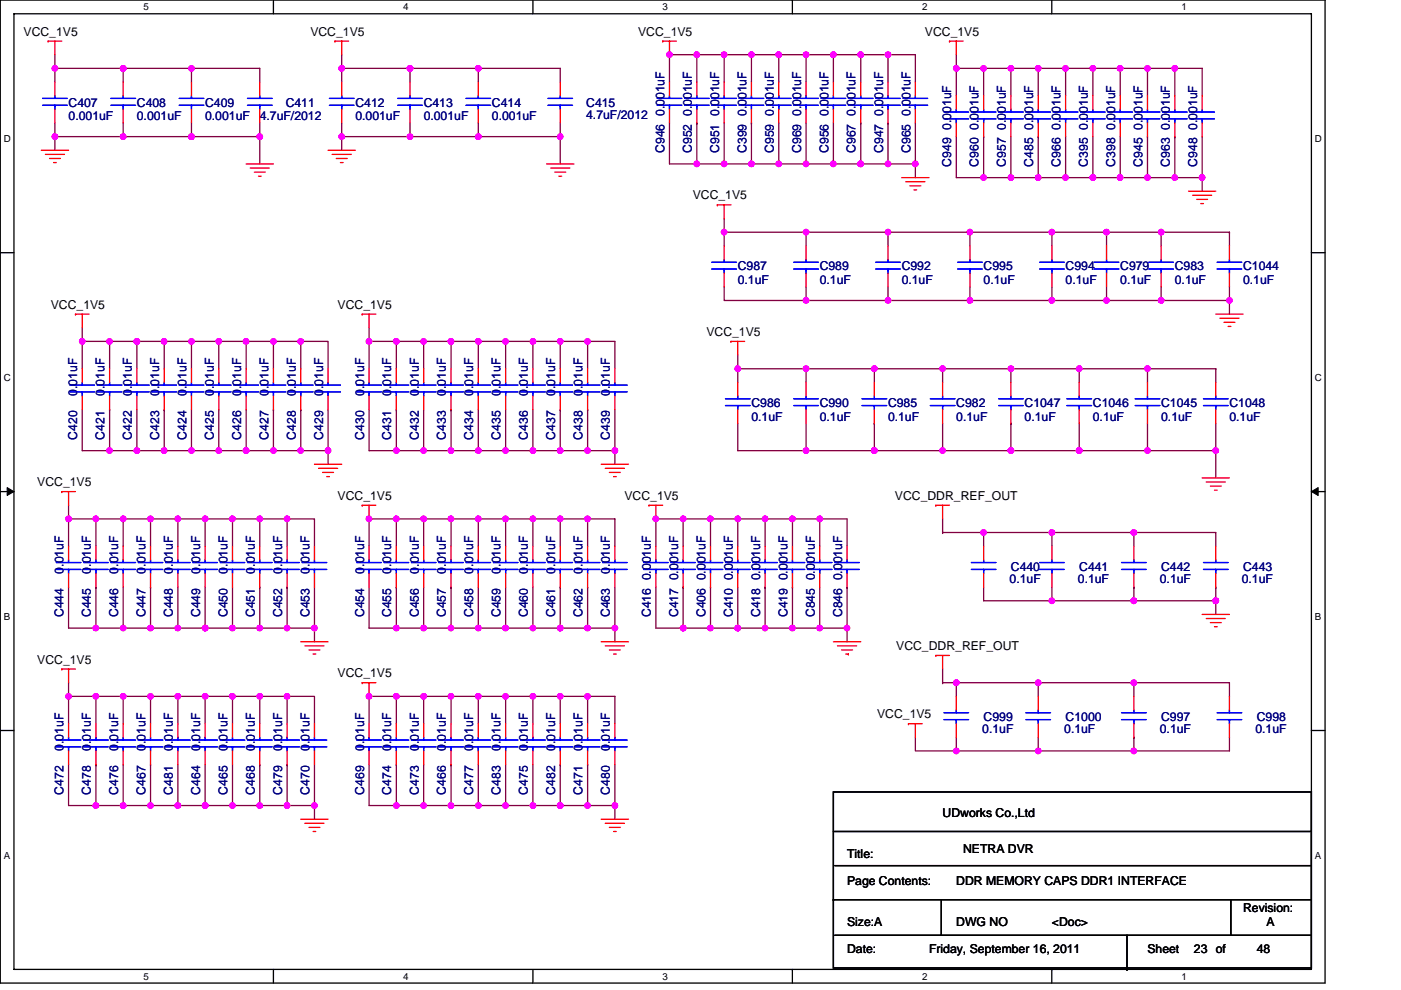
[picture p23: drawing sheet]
<svg xmlns="http://www.w3.org/2000/svg" width="297mm" height="210mm" viewBox="0 0 297 210" stroke-linecap="round" stroke-linejoin="round" font-family="sans-serif">
<defs><g id="words">
<g font-size="2.6">
<text x="5" y="7.6">VCC_1V5</text>
<text x="65.8" y="7.6">VCC_1V5</text>
<text x="135.3" y="7.6">VCC_1V5</text>
<text x="196.1" y="7.6">VCC_1V5</text>
<text x="146.9" y="42.3">VCC_1V5</text>
<text x="10.8" y="65.5">VCC_1V5</text>
<text x="71.6" y="65.5">VCC_1V5</text>
<text x="149.8" y="71.3">VCC_1V5</text>
<text x="7.9" y="103.1">VCC_1V5</text>
<text x="71.6" y="106">VCC_1V5</text>
<text x="132.4" y="106">VCC_1V5</text>
<text x="189.7" y="106">VCC_DDR_REF_OUT</text>
<text x="190" y="137.9">VCC_DDR_REF_OUT</text>
<text x="7.9" y="140.8">VCC_1V5</text>
<text x="71.6" y="143.7">VCC_1V5</text>
<text x="186" y="152.3">VCC_1V5</text>
<text x="199.9" y="173.2">UDworks Co.,Ltd</text>
<text x="179.6" y="181.9">Title:</text>
<text x="204.2" y="181">NETRA DVR</text>
<text x="179.6" y="187.7">Page Contents:</text>
<text x="202.8" y="187.7">DDR MEMORY CAPS DDR1 INTERFACE</text>
<text x="179.6" y="196.4">Size:A</text>
<text x="202.8" y="196.4">DWG NO</text>
<text x="223" y="196.4">&lt;Doc&gt;</text>
<text x="263.6" y="193.5">Revision:</text>
<text x="268.5" y="196.4">A</text>
<text x="179.6" y="202.1">Date:</text>
<text x="197" y="202.1">Friday, September 16, 2011</text>
<text x="243.3" y="202.1">Sheet</text>
<text x="253.1" y="202.1">23 of</text>
<text x="266.5" y="202.1">48</text>
</g>
<g font-size="2.6" fill="#000080">
<text x="14.5" y="22.6">C407</text>
<text x="29" y="22.6">C408</text>
<text x="43.5" y="22.6">C409</text>
<text x="60.6" y="22.6">C411</text>
<text x="75.3" y="22.6">C412</text>
<text x="89.8" y="22.6">C413</text>
<text x="104.3" y="22.6">C414</text>
<text x="124.3" y="22.6">C415</text>
<text x="14.5" y="25.5">0.001uF</text>
<text x="29" y="25.5">0.001uF</text>
<text x="43.5" y="25.5">0.001uF</text>
<text x="55.1" y="25.5">4.7uF/2012</text>
<text x="75.3" y="25.5">0.001uF</text>
<text x="89.8" y="25.5">0.001uF</text>
<text x="104.3" y="25.5">0.001uF</text>
<text x="124.3" y="25.2">4.7uF/2012</text>
<text x="140.9" y="32.4" transform="rotate(-90 140.9 32.4)">C946 0.001uF</text>
<text x="146.7" y="32.4" transform="rotate(-90 146.7 32.4)">C952 0.001uF</text>
<text x="152.5" y="32.4" transform="rotate(-90 152.5 32.4)">C951 0.001uF</text>
<text x="158.3" y="32.4" transform="rotate(-90 158.3 32.4)">C399 0.001uF</text>
<text x="164.1" y="32.4" transform="rotate(-90 164.1 32.4)">C959 0.001uF</text>
<text x="169.8" y="32.4" transform="rotate(-90 169.8 32.4)">C969 0.001uF</text>
<text x="175.6" y="32.4" transform="rotate(-90 175.6 32.4)">C956 0.001uF</text>
<text x="181.4" y="32.4" transform="rotate(-90 181.4 32.4)">C967 0.001uF</text>
<text x="187.2" y="32.4" transform="rotate(-90 187.2 32.4)">C947 0.001uF</text>
<text x="193" y="32.4" transform="rotate(-90 193 32.4)">C965 0.001uF</text>
<text x="201.7" y="35.3" transform="rotate(-90 201.7 35.3)">C949 0.001uF</text>
<text x="207.5" y="35.3" transform="rotate(-90 207.5 35.3)">C960 0.001uF</text>
<text x="213.3" y="35.3" transform="rotate(-90 213.3 35.3)">C957 0.001uF</text>
<text x="219.1" y="35.3" transform="rotate(-90 219.1 35.3)">C485 0.001uF</text>
<text x="224.9" y="35.3" transform="rotate(-90 224.9 35.3)">C966 0.001uF</text>
<text x="230.6" y="35.3" transform="rotate(-90 230.6 35.3)">C395 0.001uF</text>
<text x="236.4" y="35.3" transform="rotate(-90 236.4 35.3)">C398 0.001uF</text>
<text x="242.2" y="35.3" transform="rotate(-90 242.2 35.3)">C945 0.001uF</text>
<text x="248" y="35.3" transform="rotate(-90 248 35.3)">C963 0.001uF</text>
<text x="253.8" y="35.3" transform="rotate(-90 253.8 35.3)">C948 0.001uF</text>
<text x="156.4" y="57.4">C987</text>
<text x="173.8" y="57.4">C989</text>
<text x="191.2" y="57.4">C992</text>
<text x="208.6" y="57.4">C995</text>
<text x="225.9" y="57.4">C994</text>
<text x="237.5" y="57.4">C979</text>
<text x="249.1" y="57.4">C983</text>
<text x="263.6" y="57.4">C1044</text>
<text x="156.4" y="60.3">0.1uF</text>
<text x="173.8" y="60.3">0.1uF</text>
<text x="191.2" y="60.3">0.1uF</text>
<text x="208.6" y="60.3">0.1uF</text>
<text x="225.9" y="60.3">0.1uF</text>
<text x="237.5" y="60.3">0.1uF</text>
<text x="249.1" y="60.3">0.1uF</text>
<text x="263.6" y="60.3">0.1uF</text>
<text x="16.4" y="84" transform="rotate(-90 16.4 84)">0.01uF</text>
<text x="22.2" y="84" transform="rotate(-90 22.2 84)">0.01uF</text>
<text x="28" y="84" transform="rotate(-90 28 84)">0.01uF</text>
<text x="33.8" y="84" transform="rotate(-90 33.8 84)">0.01uF</text>
<text x="39.5" y="84" transform="rotate(-90 39.5 84)">0.01uF</text>
<text x="45.3" y="84" transform="rotate(-90 45.3 84)">0.01uF</text>
<text x="51.1" y="84" transform="rotate(-90 51.1 84)">0.01uF</text>
<text x="56.9" y="84" transform="rotate(-90 56.9 84)">0.01uF</text>
<text x="62.7" y="84" transform="rotate(-90 62.7 84)">0.01uF</text>
<text x="68.5" y="84" transform="rotate(-90 68.5 84)">0.01uF</text>
<text x="77.2" y="84" transform="rotate(-90 77.2 84)">0.01uF</text>
<text x="83" y="84" transform="rotate(-90 83 84)">0.01uF</text>
<text x="88.8" y="84" transform="rotate(-90 88.8 84)">0.01uF</text>
<text x="94.5" y="84" transform="rotate(-90 94.5 84)">0.01uF</text>
<text x="100.3" y="84" transform="rotate(-90 100.3 84)">0.01uF</text>
<text x="106.1" y="84" transform="rotate(-90 106.1 84)">0.01uF</text>
<text x="111.9" y="84" transform="rotate(-90 111.9 84)">0.01uF</text>
<text x="117.7" y="84" transform="rotate(-90 117.7 84)">0.01uF</text>
<text x="123.5" y="84" transform="rotate(-90 123.5 84)">0.01uF</text>
<text x="129.3" y="84" transform="rotate(-90 129.3 84)">0.01uF</text>
<text x="159.3" y="86.3">C986</text>
<text x="159.3" y="89.2">0.1uF</text>
<text x="173.8" y="86.3">C990</text>
<text x="173.8" y="89.2">0.1uF</text>
<text x="188.3" y="86.3">C985</text>
<text x="188.3" y="89.2">0.1uF</text>
<text x="202.8" y="86.3">C982</text>
<text x="202.8" y="89.2">0.1uF</text>
<text x="217.2" y="86.3">C1047</text>
<text x="217.2" y="89.2">0.1uF</text>
<text x="231.7" y="86.3">C1046</text>
<text x="231.7" y="89.2">0.1uF</text>
<text x="246.2" y="86.3">C1045</text>
<text x="246.2" y="89.2">0.1uF</text>
<text x="260.7" y="86.3">C1048</text>
<text x="260.7" y="89.2">0.1uF</text>
<text x="16.4" y="93.3" transform="rotate(-90 16.4 93.3)">C420</text>
<text x="22.2" y="93.3" transform="rotate(-90 22.2 93.3)">C421</text>
<text x="28" y="93.3" transform="rotate(-90 28 93.3)">C422</text>
<text x="33.8" y="93.3" transform="rotate(-90 33.8 93.3)">C423</text>
<text x="39.5" y="93.3" transform="rotate(-90 39.5 93.3)">C424</text>
<text x="45.3" y="93.3" transform="rotate(-90 45.3 93.3)">C425</text>
<text x="51.1" y="93.3" transform="rotate(-90 51.1 93.3)">C426</text>
<text x="56.9" y="93.3" transform="rotate(-90 56.9 93.3)">C427</text>
<text x="62.7" y="93.3" transform="rotate(-90 62.7 93.3)">C428</text>
<text x="68.5" y="93.3" transform="rotate(-90 68.5 93.3)">C429</text>
<text x="77.2" y="93.3" transform="rotate(-90 77.2 93.3)">C430</text>
<text x="83" y="93.3" transform="rotate(-90 83 93.3)">C431</text>
<text x="88.8" y="93.3" transform="rotate(-90 88.8 93.3)">C432</text>
<text x="94.5" y="93.3" transform="rotate(-90 94.5 93.3)">C433</text>
<text x="100.3" y="93.3" transform="rotate(-90 100.3 93.3)">C434</text>
<text x="106.1" y="93.3" transform="rotate(-90 106.1 93.3)">C435</text>
<text x="111.9" y="93.3" transform="rotate(-90 111.9 93.3)">C436</text>
<text x="117.7" y="93.3" transform="rotate(-90 117.7 93.3)">C437</text>
<text x="123.5" y="93.3" transform="rotate(-90 123.5 93.3)">C438</text>
<text x="129.3" y="93.3" transform="rotate(-90 129.3 93.3)">C439</text>
<text x="13.5" y="121.6" transform="rotate(-90 13.5 121.6)">0.01uF</text>
<text x="19.3" y="121.6" transform="rotate(-90 19.3 121.6)">0.01uF</text>
<text x="25.1" y="121.6" transform="rotate(-90 25.1 121.6)">0.01uF</text>
<text x="30.9" y="121.6" transform="rotate(-90 30.9 121.6)">0.01uF</text>
<text x="36.6" y="121.6" transform="rotate(-90 36.6 121.6)">0.01uF</text>
<text x="42.4" y="121.6" transform="rotate(-90 42.4 121.6)">0.01uF</text>
<text x="48.2" y="121.6" transform="rotate(-90 48.2 121.6)">0.01uF</text>
<text x="54" y="121.6" transform="rotate(-90 54 121.6)">0.01uF</text>
<text x="59.8" y="121.6" transform="rotate(-90 59.8 121.6)">0.01uF</text>
<text x="65.6" y="121.6" transform="rotate(-90 65.6 121.6)">0.01uF</text>
<text x="77.2" y="121.6" transform="rotate(-90 77.2 121.6)">0.01uF</text>
<text x="83" y="121.6" transform="rotate(-90 83 121.6)">0.01uF</text>
<text x="88.8" y="121.6" transform="rotate(-90 88.8 121.6)">0.01uF</text>
<text x="94.5" y="121.6" transform="rotate(-90 94.5 121.6)">0.01uF</text>
<text x="100.3" y="121.6" transform="rotate(-90 100.3 121.6)">0.01uF</text>
<text x="106.1" y="121.6" transform="rotate(-90 106.1 121.6)">0.01uF</text>
<text x="111.9" y="121.6" transform="rotate(-90 111.9 121.6)">0.01uF</text>
<text x="117.7" y="121.6" transform="rotate(-90 117.7 121.6)">0.01uF</text>
<text x="123.5" y="121.6" transform="rotate(-90 123.5 121.6)">0.01uF</text>
<text x="129.3" y="121.6" transform="rotate(-90 129.3 121.6)">0.01uF</text>
<text x="214.1" y="123.7">0.1uF</text>
<text x="214.3" y="121.1">C440</text>
<text x="228.5" y="123.7">0.1uF</text>
<text x="228.8" y="121.1">C441</text>
<text x="245.9" y="123.7">0.1uF</text>
<text x="246.2" y="121.1">C442</text>
<text x="263.3" y="123.7">0.1uF</text>
<text x="263.6" y="121.1">C443</text>
<text x="13.5" y="130.9" transform="rotate(-90 13.5 130.9)">C444</text>
<text x="19.3" y="130.9" transform="rotate(-90 19.3 130.9)">C445</text>
<text x="25.1" y="130.9" transform="rotate(-90 25.1 130.9)">C446</text>
<text x="30.9" y="130.9" transform="rotate(-90 30.9 130.9)">C447</text>
<text x="36.6" y="130.9" transform="rotate(-90 36.6 130.9)">C448</text>
<text x="42.4" y="130.9" transform="rotate(-90 42.4 130.9)">C449</text>
<text x="48.2" y="130.9" transform="rotate(-90 48.2 130.9)">C450</text>
<text x="54" y="130.9" transform="rotate(-90 54 130.9)">C451</text>
<text x="59.8" y="130.9" transform="rotate(-90 59.8 130.9)">C452</text>
<text x="65.6" y="130.9" transform="rotate(-90 65.6 130.9)">C453</text>
<text x="77.2" y="130.9" transform="rotate(-90 77.2 130.9)">C454</text>
<text x="83" y="130.9" transform="rotate(-90 83 130.9)">C455</text>
<text x="88.8" y="130.9" transform="rotate(-90 88.8 130.9)">C456</text>
<text x="94.5" y="130.9" transform="rotate(-90 94.5 130.9)">C457</text>
<text x="100.3" y="130.9" transform="rotate(-90 100.3 130.9)">C458</text>
<text x="106.1" y="130.9" transform="rotate(-90 106.1 130.9)">C459</text>
<text x="111.9" y="130.9" transform="rotate(-90 111.9 130.9)">C460</text>
<text x="117.7" y="130.9" transform="rotate(-90 117.7 130.9)">C461</text>
<text x="123.5" y="130.9" transform="rotate(-90 123.5 130.9)">C462</text>
<text x="129.3" y="130.9" transform="rotate(-90 129.3 130.9)">C463</text>
<text x="138" y="130.9" transform="rotate(-90 138 130.9)">C416 0.001uF</text>
<text x="143.8" y="130.9" transform="rotate(-90 143.8 130.9)">C417 0.001uF</text>
<text x="149.6" y="130.9" transform="rotate(-90 149.6 130.9)">C406 0.001uF</text>
<text x="155.4" y="130.9" transform="rotate(-90 155.4 130.9)">C410 0.001uF</text>
<text x="161.2" y="130.9" transform="rotate(-90 161.2 130.9)">C418 0.001uF</text>
<text x="166.9" y="130.9" transform="rotate(-90 166.9 130.9)">C419 0.001uF</text>
<text x="172.7" y="130.9" transform="rotate(-90 172.7 130.9)">C845 0.001uF</text>
<text x="178.5" y="130.9" transform="rotate(-90 178.5 130.9)">C846 0.001uF</text>
<text x="208.3" y="155.5">0.1uF</text>
<text x="208.6" y="152.9">C999</text>
<text x="225.6" y="155.5">0.1uF</text>
<text x="225.9" y="152.9">C1000</text>
<text x="245.9" y="155.5">0.1uF</text>
<text x="246.2" y="152.9">C997</text>
<text x="266.2" y="155.5">0.1uF</text>
<text x="266.5" y="152.9">C998</text>
<text x="13.5" y="159.3" transform="rotate(-90 13.5 159.3)">0.01uF</text>
<text x="19.3" y="159.3" transform="rotate(-90 19.3 159.3)">0.01uF</text>
<text x="25.1" y="159.3" transform="rotate(-90 25.1 159.3)">0.01uF</text>
<text x="30.9" y="159.3" transform="rotate(-90 30.9 159.3)">0.01uF</text>
<text x="36.6" y="159.3" transform="rotate(-90 36.6 159.3)">0.01uF</text>
<text x="42.4" y="159.3" transform="rotate(-90 42.4 159.3)">0.01uF</text>
<text x="48.2" y="159.3" transform="rotate(-90 48.2 159.3)">0.01uF</text>
<text x="54" y="159.3" transform="rotate(-90 54 159.3)">0.01uF</text>
<text x="59.8" y="159.3" transform="rotate(-90 59.8 159.3)">0.01uF</text>
<text x="65.6" y="159.3" transform="rotate(-90 65.6 159.3)">0.01uF</text>
<text x="77.2" y="159.3" transform="rotate(-90 77.2 159.3)">0.01uF</text>
<text x="83" y="159.3" transform="rotate(-90 83 159.3)">0.01uF</text>
<text x="88.8" y="159.3" transform="rotate(-90 88.8 159.3)">0.01uF</text>
<text x="94.5" y="159.3" transform="rotate(-90 94.5 159.3)">0.01uF</text>
<text x="100.3" y="159.3" transform="rotate(-90 100.3 159.3)">0.01uF</text>
<text x="106.1" y="159.3" transform="rotate(-90 106.1 159.3)">0.01uF</text>
<text x="111.9" y="159.3" transform="rotate(-90 111.9 159.3)">0.01uF</text>
<text x="117.7" y="159.3" transform="rotate(-90 117.7 159.3)">0.01uF</text>
<text x="123.5" y="159.3" transform="rotate(-90 123.5 159.3)">0.01uF</text>
<text x="129.3" y="159.3" transform="rotate(-90 129.3 159.3)">0.01uF</text>
<text x="13.5" y="168.6" transform="rotate(-90 13.5 168.6)">C472</text>
<text x="19.3" y="168.6" transform="rotate(-90 19.3 168.6)">C478</text>
<text x="25.1" y="168.6" transform="rotate(-90 25.1 168.6)">C476</text>
<text x="30.9" y="168.6" transform="rotate(-90 30.9 168.6)">C467</text>
<text x="36.6" y="168.6" transform="rotate(-90 36.6 168.6)">C481</text>
<text x="42.4" y="168.6" transform="rotate(-90 42.4 168.6)">C464</text>
<text x="48.2" y="168.6" transform="rotate(-90 48.2 168.6)">C465</text>
<text x="54" y="168.6" transform="rotate(-90 54 168.6)">C468</text>
<text x="59.8" y="168.6" transform="rotate(-90 59.8 168.6)">C479</text>
<text x="65.6" y="168.6" transform="rotate(-90 65.6 168.6)">C470</text>
<text x="77.2" y="168.6" transform="rotate(-90 77.2 168.6)">C469</text>
<text x="83" y="168.6" transform="rotate(-90 83 168.6)">C474</text>
<text x="88.8" y="168.6" transform="rotate(-90 88.8 168.6)">C473</text>
<text x="94.5" y="168.6" transform="rotate(-90 94.5 168.6)">C466</text>
<text x="100.3" y="168.6" transform="rotate(-90 100.3 168.6)">C477</text>
<text x="106.1" y="168.6" transform="rotate(-90 106.1 168.6)">C483</text>
<text x="111.9" y="168.6" transform="rotate(-90 111.9 168.6)">C475</text>
<text x="117.7" y="168.6" transform="rotate(-90 117.7 168.6)">C482</text>
<text x="123.5" y="168.6" transform="rotate(-90 123.5 168.6)">C471</text>
<text x="129.3" y="168.6" transform="rotate(-90 129.3 168.6)">C480</text>
</g>
<g font-size="2.1">
<text x="30.5" y="2.2">5</text>
<text x="85.5" y="2.2">4</text>
<text x="140.5" y="2.2">3</text>
<text x="195.5" y="2.2">2</text>
<text x="250.5" y="2.2">1</text>
<text x=".8" y="30.1">D</text>
<text x="278.8" y="30.1">D</text>
<text x=".8" y="80.8">C</text>
<text x="278.8" y="80.8">C</text>
<text x=".8" y="131.4">B</text>
<text x="278.8" y="131.4">B</text>
<text x=".8" y="182.1">A</text>
<text x="278.8" y="182.1">A</text>
<text x="30.5" y="207.8">5</text>
<text x="85.5" y="207.8">4</text>
<text x="140.5" y="207.8">3</text>
<text x="195.5" y="207.8">2</text>
<text x="250.5" y="207.8">1</text>
</g>
</g></defs>
<path d="M.1 0h280.8v208.5h-280.8zM3 2.9h275v202.7h-275z" fill="none" stroke="#000" stroke-width=".28"/>
<g fill="#fff">
<path d="M30.5 .3h1.1v2.3h-1.1z"/>
<path d="M30.5 205.9h1.1v2.3h-1.1z"/>
</g>
<path d="M58 0v2.9M58 205.6v2.9" fill="none" stroke="#000" stroke-width=".28"/>
<g fill="#fff">
<path d="M85.5 .3h1.1v2.3h-1.1z"/>
<path d="M85.5 205.9h1.1v2.3h-1.1z"/>
</g>
<path d="M113 0v2.9M113 205.6v2.9" fill="none" stroke="#000" stroke-width=".28"/>
<g fill="#fff">
<path d="M140.5 .3h1.1v2.3h-1.1z"/>
<path d="M140.5 205.9h1.1v2.3h-1.1z"/>
</g>
<path d="M168 0v2.9M168 205.6v2.9" fill="none" stroke="#000" stroke-width=".28"/>
<g fill="#fff">
<path d="M195.5 .3h1.2v2.3h-1.2z"/>
<path d="M195.5 205.9h1.2v2.3h-1.2z"/>
</g>
<path d="M223 0v2.9M223 205.6v2.9" fill="none" stroke="#000" stroke-width=".28"/>
<g fill="#fff">
<path d="M250.5 .3h1.2v2.3h-1.2z"/>
<path d="M250.5 205.9h1.2v2.3h-1.2z"/>
<path d="M.8 28.3h1.5v2.3h-1.5z"/>
<path d="M278.8 28.3h1.5v2.3h-1.5z"/>
<path d="M.8 78.9h1.5v2.3h-1.5z"/>
<path d="M278.8 78.9h1.5v2.3h-1.5z"/>
</g>
<path d="M.1 53.6h2.9M278 53.6h2.9" fill="none" stroke="#000" stroke-width=".28"/>
<g fill="#fff">
<path d="M.8 129.6h1.4v2.3h-1.4z"/>
<path d="M278.8 129.6h1.4v2.3h-1.4z"/>
</g>
<path d="M.1 104.3h2.9M278 104.3h2.9" fill="none" stroke="#000" stroke-width=".28"/>
<path d="M1.5 103.4l1.5 .9-1.5 .8zM278 104.3l1.5-.9v1.7z" fill="#000" stroke="#000" stroke-width=".21"/>
<g fill="#fff">
<path d="M.8 180.3h1.4v2.3h-1.4z"/>
<path d="M278.8 180.3h1.4v2.3h-1.4z"/>
</g>
<path d="M.1 154.9h2.9M278 154.9h2.9M176.7 176.4h101.3M176.7 168h101.3v37.3h-101.3zM176.7 190.8h.1M176.7 190.8h101.3M177 198.4h101M177 183.6h101M199.6 190.8v7.6M238.9 198.4v7.2M261 190.8v7.6M238.9 205.6h.1" fill="none" stroke="#000" stroke-width=".28"/>
<g fill="none" stroke="#800040" stroke-width=".28">
<path d="M11.6 14.5v2.9M11.6 14.5h.1M11.6 11.6v2.9M11.6 14.5h29M26.1 14.5v2.9M26.1 14.5h.1M40.6 14.5v2.9M40.6 14.5h14.5v2.9M72.5 14.5v2.9M72.5 14.5h.1M72.5 11.6v2.9M72.5 14.5h46.3v2.9"/>
<path d="M86.9 14.5v2.9M86.9 14.5h.1M101.4 14.5v2.9M101.4 14.5h.1M141.9 11.6h.1M141.9 11.6v5.8M141.9 11.6h17.4M147.7 11.6v5.8M147.7 11.6h.1M153.5 11.6v5.8M153.5 11.6h.1M159.3 11.6h5.8"/>
<path d="M159.3 11.6h.1M159.3 11.6v5.8M165.1 11.6v5.8M165.1 11.6h.1M165.1 11.6h11.6M170.9 11.6v5.8M170.9 11.6h.1M176.7 11.6h.1M176.7 11.6h5.8M176.7 11.6v5.8M182.5 11.6v5.8M182.5 11.6h.1"/>
<path d="M182.5 11.6h5.8M188.3 11.6h5.8v5.8M188.3 11.6h.1M188.3 11.6v5.8M202.8 14.5h.1M202.8 11.6v2.9M202.8 14.5v5.8M202.8 14.5h17.3M208.6 14.5v5.8M208.6 14.5h.1M214.3 14.5v5.8M214.3 14.5h.1"/>
<path d="M220.1 14.5h.1M220.1 14.5h5.8M220.1 14.5v5.8M225.9 14.5v5.8M225.9 14.5h.1M225.9 14.5h11.6M231.7 14.5v5.8M231.7 14.5h.1M237.5 14.5h5.8M237.5 14.5h.1M237.5 14.5v5.8M243.3 14.5v5.8"/>
<path d="M243.3 14.5h.1M243.3 14.5h5.8M249.1 14.5h.1M249.1 14.5h5.8v5.8M249.1 14.5v5.8M11.6 29v2.9M11.6 29h.1M11.6 26.1v2.9M11.6 29h43.5M26.1 26.1v2.9M26.1 29h.1M40.6 26.1v2.9"/>
<path d="M40.6 29h.1M55.1 29h.1M55.1 26.1v2.9M55.1 29v5.8M72.5 29v2.9M72.5 29h.1M72.5 26.1v2.9M72.5 29h14.4M86.9 26.1v2.9M86.9 29h14.5M101.4 26.1v2.9M101.4 29h.1"/>
<path d="M101.4 29h17.4M118.8 29v5.8M118.8 26.1v2.9M141.9 26.1v8.7h5.8M147.7 34.8h5.8M147.7 26.1h.1M147.7 26.1v8.7M153.5 34.8h.1M153.5 26.1v8.7M153.5 34.8h5.8M159.3 34.8h5.8M159.3 26.1h.1"/>
<path d="M159.3 26.1v8.7M165.1 34.8h.1M165.1 26.1v8.7M165.1 34.8h17.4M170.9 34.8h.1M170.9 26.1v8.7M176.7 34.8h.1M176.7 26.1v8.7M182.5 26.1h.1M182.5 34.8h5.8M182.5 26.1v8.7M188.3 34.8h5.8"/>
<path d="M188.3 26.1h.1M188.3 26.1v8.7M194.1 34.8h.1M194.1 26.1v8.7M194.1 34.8v2.9M202.8 29v8.7h5.8M208.6 37.7h5.7M208.6 29h.1M208.6 29v8.7M214.3 37.7h.1M214.3 29v8.7M214.3 37.7h5.8"/>
<path d="M220.1 29h.1M220.1 37.7h5.8M220.1 29v8.7M225.9 37.7h.1M225.9 29v8.7M225.9 37.7h17.4M231.7 37.7h.1M231.7 29v8.7M237.5 29v8.7M237.5 37.7h.1M243.3 29h.1M243.3 37.7h5.8"/>
<path d="M243.3 29v8.7M249.1 37.7h5.8M249.1 29h.1M249.1 29v8.7M254.9 37.7h.1M254.9 29v8.7M254.9 37.7v2.9M153.5 46.4v2.9M153.5 49.3v2.9M153.5 49.3h17.4v2.9M153.5 49.3h.1M170.9 49.3h.1"/>
<path d="M170.9 49.3h17.4M188.3 49.3h.1M188.3 49.3h17.4v2.9M188.3 49.3v2.9M205.7 49.3h28.9M205.7 49.3h.1M223 49.3v2.9M234.6 49.3h11.6M234.6 49.3h.1M234.6 49.3v2.9M246.2 49.3v2.9M246.2 49.3h14.5"/>
<path d="M260.7 49.3h.1M260.7 49.3v2.9M17.4 69.5v2.9M17.4 72.4v5.8M17.4 72.4h.1M17.4 72.4h17.4M23.2 72.4h.1M23.2 72.4v5.8M29 72.4v5.8M29 72.4h.1M34.8 72.4h.1M34.8 72.4h5.8"/>
<path d="M34.8 72.4v5.8M40.6 72.4v5.8M40.6 72.4h.1M40.6 72.4h11.6M46.4 72.4v5.8M46.4 72.4h.1M52.2 72.4h.1M52.2 72.4h5.8M52.2 72.4v5.8M58 72.4v5.8M58 72.4h.1M58 72.4h5.8"/>
<path d="M63.8 72.4h5.8v5.8M63.8 72.4h.1M63.8 72.4v5.8M78.2 72.4h.1M78.2 69.5v2.9M78.2 72.4v5.8M78.2 72.4h17.4M84 72.4v5.8M84 72.4h.1M89.8 72.4v5.8M89.8 72.4h.1M95.6 72.4h.1"/>
<path d="M95.6 72.4h5.8M95.6 72.4v5.8M101.4 72.4v5.8M101.4 72.4h.1M101.4 72.4h11.6M107.2 72.4v5.8M107.2 72.4h.1M113 72.4h.1M113 72.4h5.8M113 72.4v5.8M118.8 72.4v5.8M118.8 72.4h.1"/>
<path d="M118.8 72.4h5.8M124.6 72.4h5.8v5.8M124.6 72.4h.1M124.6 72.4v5.8M153.5 60.8v2.9h17.4M156.4 75.3v2.9M156.4 78.2v2.9M156.4 78.2h14.5v2.9M156.4 78.2h.1M170.9 63.7h.1M170.9 60.8v2.9M170.9 78.2h.1"/>
<path d="M170.9 63.7h89.8M170.9 78.2h14.5M185.4 78.2v2.9M185.4 78.2h14.5v2.9M185.4 78.2h.1M188.3 63.7h.1M188.3 60.8v2.9M199.9 78.2h.1M199.9 78.2h57.9M205.7 63.7h.1M205.7 60.8v2.9M214.3 78.2h.1"/>
<path d="M214.3 78.2v2.9M223 63.7h.1M223 60.8v2.9M228.8 78.2h.1M228.8 78.2v2.9M234.6 63.7h.1M234.6 60.8v2.9M243.3 78.2v2.9M246.2 60.8v2.9M257.8 78.2h.1M257.8 78.2v2.9M260.7 63.7v2.9"/>
<path d="M260.7 63.7h.1M260.7 60.8v2.9M17.4 86.9v8.7h5.8M23.2 95.6h5.8M23.2 86.9h.1M23.2 86.9v8.7M29 95.6h.1M29 86.9v8.7M29 95.6h5.8M34.8 86.9h.1M34.8 95.6h5.8M34.8 86.9v8.7"/>
<path d="M40.6 86.9v8.7M40.6 95.6h.1M40.6 95.6h17.4M46.4 95.6h.1M46.4 86.9v8.7M52.2 86.9v8.7M52.2 95.6h.1M58 86.9h.1M58 95.6h5.8M58 86.9v8.7M63.8 95.6h5.8M63.8 86.9h.1"/>
<path d="M63.8 86.9v8.7M69.6 95.6h.1M69.6 86.9v8.7M69.6 95.6v2.9M78.2 86.9v8.7h5.8M84 95.6h5.8M84 86.9h.1M84 86.9v8.7M89.8 95.6h.1M89.8 86.9v8.7M89.8 95.6h5.8M95.6 95.6h5.8"/>
<path d="M95.6 86.9h.1M95.6 86.9v8.7M101.4 95.6h.1M101.4 86.9v8.7M101.4 95.6h17.4M107.2 95.6h.1M107.2 86.9v8.7M113 86.9v8.7M113 95.6h.1M118.8 95.6h5.8M118.8 86.9h.1M118.8 86.9v8.7"/>
<path d="M124.6 95.6h5.8M124.6 86.9h.1M124.6 86.9v8.7M130.4 95.6h.1M130.4 86.9v8.7M130.4 95.6v2.9M156.4 89.8v5.8h14.5M170.9 89.8v5.8M170.9 95.6h.1M170.9 95.6h86.9M185.4 89.8h.1M185.4 95.6h.1"/>
<path d="M185.4 89.8v5.8M199.9 89.8v5.8M199.9 95.6h.1M214.3 89.8h.1M214.3 89.8v5.8M228.8 95.6h.1M228.8 89.8v5.8M243.3 89.8v5.8M243.3 95.6h.1M257.8 95.6v5.8M257.8 89.8v5.8M257.8 95.6h.1"/>
<path d="M14.5 110.1h.1M14.5 107.2v2.9M14.5 110.1v5.7M14.5 110.1h17.4M20.3 110.1v5.7M20.3 110.1h.1M26.1 110.1v5.7M26.1 110.1h.1M31.9 110.1h.1M31.9 110.1h5.8M31.9 110.1v5.7M37.7 110.1v5.7"/>
<path d="M37.7 110.1h.1M37.7 110.1h11.6M43.5 110.1v5.7M43.5 110.1h.1M49.3 110.1h.1M49.3 110.1h5.8M49.3 110.1v5.7M55.1 110.1v5.7M55.1 110.1h.1M55.1 110.1h5.8M60.9 110.1h.1M60.9 110.1h5.8v5.7"/>
<path d="M60.9 110.1v5.7M78.2 110.1h.1M78.2 110.1v5.7M78.2 110.1h17.4M84 110.1v5.7M84 110.1h.1M89.8 110.1v5.7M89.8 110.1h.1M95.6 110.1h5.8M95.6 110.1h.1M95.6 110.1v5.7M101.4 110.1v5.7"/>
<path d="M101.4 110.1h.1M101.4 110.1h11.6M107.2 110.1v5.7M107.2 110.1h.1M113 110.1h.1M113 110.1h5.8M113 110.1v5.7M118.8 110.1v5.7M118.8 110.1h.1M118.8 110.1h5.8M124.6 110.1h.1M124.6 110.1h5.8v5.7"/>
<path d="M124.6 110.1v5.7M139.1 110.1h.1M139.1 110.1v5.7M139.1 110.1h23.1M144.8 110.1v5.7M144.8 110.1h.1M150.6 110.1h.1M150.6 110.1v5.7M156.4 110.1v5.7M156.4 110.1h.1M162.2 110.1h5.8M162.2 110.1h.1"/>
<path d="M162.2 110.1v5.7M168 110.1h.1M168 110.1h5.8M168 110.1v5.7M173.8 110.1h5.8v5.7M173.8 110.1h.1M173.8 110.1v5.7M199.9 110.1v2.8M199.9 112.9h.1M199.9 112.9h8.7M208.6 112.9h14.4M208.6 112.9v2.9"/>
<path d="M223 112.9h.1M223 112.9v2.9M223 112.9h17.4M240.4 112.9v2.9M240.4 112.9h17.4v2.9M14.5 124.5v8.7h5.8M20.3 133.2h5.8M20.3 124.5h.1M20.3 124.5v8.7M26.1 133.2h.1M26.1 124.5v8.7M26.1 133.2h5.8"/>
<path d="M31.9 124.5h.1M31.9 133.2h5.8M31.9 124.5v8.7M37.7 133.2h.1M37.7 124.5v8.7M37.7 133.2h17.4M43.5 133.2h.1M43.5 124.5v8.7M49.3 124.5v8.7M49.3 133.2h.1M55.1 124.5h.1M55.1 133.2h5.8"/>
<path d="M55.1 124.5v8.7M60.9 133.2h5.8M60.9 124.5h.1M60.9 124.5v8.7M66.7 133.2h.1M66.7 124.5v8.7M66.7 133.2v2.9M78.2 124.5v8.7h5.8M84 133.2h5.8M84 124.5h.1M84 124.5v8.7M89.8 133.2h.1"/>
<path d="M89.8 124.5v8.7M89.8 133.2h5.8M95.6 133.2h5.8M95.6 124.5h.1M95.6 124.5v8.7M101.4 133.2h.1M101.4 124.5v8.7M101.4 133.2h17.4M107.2 133.2h.1M107.2 124.5v8.7M113 124.5v8.7M113 133.2h.1"/>
<path d="M118.8 124.5h.1M118.8 133.2h5.8M118.8 124.5v8.7M124.6 124.5h.1M124.6 133.2h5.8M124.6 124.5v8.7M130.4 133.2h.1M130.4 124.5v8.7M130.4 133.2v2.9M139.1 124.5v8.7h5.7M144.8 124.5h.1M144.8 133.2h.1"/>
<path d="M144.8 133.2h17.4M144.8 124.5v8.7M150.6 133.2h.1M150.6 124.5h.1M150.6 124.5v8.7M156.4 124.5v8.7M156.4 133.2h.1M162.2 133.2h5.8M162.2 124.5h.1M162.2 124.5v8.7M168 124.5h.1M168 133.2h.1"/>
<path d="M168 133.2h11.6M168 124.5v8.7M173.8 133.2h.1M173.8 124.5v8.7M179.6 124.5h.1M179.6 133.2v2.9M179.6 124.5v8.7M208.6 124.5v2.9h14.4M223 127.4h.1M223 124.5v2.9M223 127.4h34.8M240.4 124.5h.1"/>
<path d="M240.4 127.4h.1M240.4 124.5v2.9M257.8 124.5h.1M257.8 127.4v2.9M257.8 124.5v2.9M14.5 147.7h.1M14.5 144.8v2.9M14.5 147.7v5.8M14.5 147.7h17.4M20.3 147.7v5.8M20.3 147.7h.1M26.1 147.7v5.8"/>
<path d="M26.1 147.7h.1M31.9 147.7h.1M31.9 147.7h5.8M31.9 147.7v5.8M37.7 147.7v5.8M37.7 147.7h.1M37.7 147.7h11.6M43.5 147.7v5.8M43.5 147.7h.1M49.3 147.7h.1M49.3 147.7h5.8M49.3 147.7v5.8"/>
<path d="M55.1 147.7v5.8M55.1 147.7h.1M55.1 147.7h5.8M60.9 147.7h.1M60.9 147.7h5.8v5.8M60.9 147.7v5.8M78.2 147.7h.1M78.2 147.7v5.8M78.2 147.7h17.4M84 147.7v5.8M84 147.7h.1M89.8 147.7v5.8"/>
<path d="M89.8 147.7h.1M95.6 147.7h5.8M95.6 147.7h.1M95.6 147.7v5.8M101.4 147.7v5.8M101.4 147.7h.1M101.4 147.7h11.6M107.2 147.7v5.8M107.2 147.7h.1M113 147.7h.1M113 147.7h5.8M113 147.7v5.8"/>
<path d="M118.8 147.7v5.8M118.8 147.7h.1M118.8 147.7h5.8M124.6 147.7h.1M124.6 147.7h5.8v5.8M124.6 147.7v5.8M194.1 156.4v2.9h8.7M199.9 141.9v2.9M199.9 144.8h.1M199.9 144.8h2.9M202.8 144.8v2.9M202.8 144.8h17.3"/>
<path d="M202.8 159.3h.1M202.8 156.4v2.9M202.8 159.3h37.6M220.1 159.3h.1M220.1 144.8v2.9M220.1 144.8h20.3v2.9M220.1 144.8h.1M220.1 156.4v2.9M240.4 144.8h20.3v2.9M240.4 156.4h.1M240.4 144.8h.1M240.4 156.4v2.9"/>
<path d="M260.7 156.4v2.9h-20.3M14.5 162.2v8.7h5.8M20.3 170.9h5.8M20.3 162.2h.1M20.3 162.2v8.7M26.1 170.9h.1M26.1 162.2v8.7M26.1 170.9h5.8M31.9 162.2h.1M31.9 170.9h5.8M31.9 162.2v8.7M37.7 170.9h.1"/>
<path d="M37.7 162.2v8.7M37.7 170.9h17.4M43.5 170.9h.1M43.5 162.2v8.7M49.3 162.2v8.7M49.3 170.9h.1M55.1 162.2h.1M55.1 170.9h5.8M55.1 162.2v8.7M60.9 170.9h5.8M60.9 162.2h.1M60.9 162.2v8.7"/>
<path d="M66.7 170.9h.1M66.7 162.2v8.7M66.7 170.9v2.9M78.2 162.2v8.7h5.8M84 170.9h5.8M84 162.2h.1M84 162.2v8.7M89.8 170.9h.1M89.8 162.2v8.7M89.8 170.9h5.8M95.6 170.9h5.8M95.6 162.2h.1"/>
<path d="M95.6 162.2v8.7M101.4 170.9h.1M101.4 162.2v8.7M101.4 170.9h17.4M107.2 170.9h.1M107.2 162.2v8.7M113 162.2v8.7M113 170.9h.1M118.8 162.2h.1M118.8 170.9h5.8M118.8 162.2v8.7M124.6 162.2h.1"/>
<path d="M124.6 170.9h5.8M124.6 162.2v8.7M130.4 170.9h.1M130.4 162.2v8.7M130.4 170.9v2.9"/>
</g>
<g fill="#f0f" stroke="#f0f" stroke-width=".28">
<circle cx="26.1" cy="14.5" r=".57"/>
<circle cx="11.6" cy="14.5" r=".57"/>
<circle cx="40.6" cy="14.5" r=".57"/>
<circle cx="223" cy="127.4" r=".57"/>
<circle cx="240.4" cy="127.4" r=".57"/>
<circle cx="257.8" cy="127.4" r=".57"/>
<circle cx="240.4" cy="112.9" r=".57"/>
<circle cx="223" cy="112.9" r=".57"/>
<circle cx="208.5" cy="112.9" r=".57"/>
<circle cx="86.9" cy="14.5" r=".57"/>
<circle cx="72.5" cy="14.5" r=".57"/>
<circle cx="101.4" cy="14.5" r=".57"/>
<circle cx="101.4" cy="133.2" r=".57"/>
<circle cx="58" cy="95.6" r=".57"/>
<circle cx="23.2" cy="72.4" r=".57"/>
<circle cx="52.2" cy="95.6" r=".57"/>
<circle cx="46.4" cy="95.6" r=".57"/>
<circle cx="29" cy="95.6" r=".57"/>
<circle cx="69.6" cy="95.6" r=".57"/>
<circle cx="34.8" cy="72.4" r=".57"/>
<circle cx="52.2" cy="72.4" r=".57"/>
<circle cx="29" cy="72.4" r=".57"/>
<circle cx="40.6" cy="72.4" r=".57"/>
<circle cx="58" cy="72.4" r=".57"/>
<circle cx="46.4" cy="72.4" r=".57"/>
<circle cx="63.8" cy="95.6" r=".57"/>
<circle cx="63.8" cy="72.4" r=".57"/>
<circle cx="23.2" cy="95.6" r=".57"/>
<circle cx="34.8" cy="95.6" r=".57"/>
<circle cx="55.1" cy="133.2" r=".57"/>
<circle cx="49.3" cy="133.2" r=".57"/>
<circle cx="43.5" cy="133.2" r=".57"/>
<circle cx="37.7" cy="133.2" r=".57"/>
<circle cx="26.1" cy="133.2" r=".57"/>
<circle cx="66.7" cy="133.2" r=".57"/>
<circle cx="31.9" cy="110" r=".57"/>
<circle cx="49.3" cy="110" r=".57"/>
<circle cx="14.5" cy="110" r=".57"/>
<circle cx="20.3" cy="110" r=".57"/>
<circle cx="37.7" cy="110" r=".57"/>
<circle cx="43.5" cy="110" r=".57"/>
<circle cx="55.1" cy="110" r=".57"/>
<circle cx="26.1" cy="110" r=".57"/>
<circle cx="60.9" cy="133.2" r=".57"/>
<circle cx="40.6" cy="95.6" r=".57"/>
<circle cx="17.4" cy="72.4" r=".57"/>
<circle cx="60.9" cy="110" r=".57"/>
<circle cx="20.3" cy="133.2" r=".57"/>
<circle cx="31.9" cy="133.2" r=".57"/>
<circle cx="118.8" cy="95.6" r=".57"/>
<circle cx="113" cy="95.6" r=".57"/>
<circle cx="107.2" cy="95.6" r=".57"/>
<circle cx="101.4" cy="95.6" r=".57"/>
<circle cx="89.8" cy="95.6" r=".57"/>
<circle cx="130.4" cy="95.6" r=".57"/>
<circle cx="95.6" cy="72.4" r=".57"/>
<circle cx="113" cy="72.4" r=".57"/>
<circle cx="78.2" cy="72.4" r=".57"/>
<circle cx="89.8" cy="72.4" r=".57"/>
<circle cx="101.4" cy="72.4" r=".57"/>
<circle cx="107.2" cy="72.4" r=".57"/>
<circle cx="118.8" cy="72.4" r=".57"/>
<circle cx="26.1" cy="29" r=".57"/>
<circle cx="11.6" cy="29" r=".57"/>
<circle cx="124.6" cy="95.6" r=".57"/>
<circle cx="124.6" cy="72.4" r=".57"/>
<circle cx="84" cy="95.6" r=".57"/>
<circle cx="95.6" cy="95.6" r=".57"/>
<circle cx="40.6" cy="29" r=".57"/>
<circle cx="84" cy="72.4" r=".57"/>
<circle cx="118.8" cy="133.2" r=".57"/>
<circle cx="113" cy="133.2" r=".57"/>
<circle cx="107.2" cy="133.2" r=".57"/>
<circle cx="89.8" cy="133.2" r=".57"/>
<circle cx="95.6" cy="110" r=".57"/>
<circle cx="130.4" cy="133.2" r=".57"/>
<circle cx="113" cy="110" r=".57"/>
<circle cx="89.8" cy="110" r=".57"/>
<circle cx="78.2" cy="110" r=".57"/>
<circle cx="84" cy="110" r=".57"/>
<circle cx="101.4" cy="110" r=".57"/>
<circle cx="107.2" cy="110" r=".57"/>
<circle cx="118.8" cy="110" r=".57"/>
<circle cx="124.6" cy="133.2" r=".57"/>
<circle cx="84" cy="133.2" r=".57"/>
<circle cx="124.6" cy="110" r=".57"/>
<circle cx="95.6" cy="133.2" r=".57"/>
<circle cx="86.9" cy="29" r=".57"/>
<circle cx="72.5" cy="29" r=".57"/>
<circle cx="55.1" cy="29" r=".57"/>
<circle cx="118.8" cy="29" r=".57"/>
<circle cx="101.4" cy="29" r=".57"/>
<circle cx="101.4" cy="170.9" r=".57"/>
<circle cx="55.1" cy="170.9" r=".57"/>
<circle cx="49.3" cy="170.9" r=".57"/>
<circle cx="43.5" cy="170.9" r=".57"/>
<circle cx="37.7" cy="170.9" r=".57"/>
<circle cx="26.1" cy="170.9" r=".57"/>
<circle cx="66.7" cy="170.9" r=".57"/>
<circle cx="31.9" cy="147.7" r=".57"/>
<circle cx="49.3" cy="147.7" r=".57"/>
<circle cx="14.5" cy="147.7" r=".57"/>
<circle cx="20.3" cy="147.7" r=".57"/>
<circle cx="37.7" cy="147.7" r=".57"/>
<circle cx="43.5" cy="147.7" r=".57"/>
<circle cx="55.1" cy="147.7" r=".57"/>
<circle cx="26.1" cy="147.7" r=".57"/>
<circle cx="60.9" cy="170.9" r=".57"/>
<circle cx="60.9" cy="147.7" r=".57"/>
<circle cx="20.3" cy="170.9" r=".57"/>
<circle cx="31.9" cy="170.9" r=".57"/>
<circle cx="118.8" cy="170.9" r=".57"/>
<circle cx="113" cy="170.9" r=".57"/>
<circle cx="107.2" cy="170.9" r=".57"/>
<circle cx="89.8" cy="170.9" r=".57"/>
<circle cx="95.6" cy="147.7" r=".57"/>
<circle cx="130.4" cy="170.9" r=".57"/>
<circle cx="113" cy="147.7" r=".57"/>
<circle cx="89.8" cy="147.7" r=".57"/>
<circle cx="78.2" cy="147.7" r=".57"/>
<circle cx="84" cy="147.7" r=".57"/>
<circle cx="101.4" cy="147.7" r=".57"/>
<circle cx="107.2" cy="147.7" r=".57"/>
<circle cx="118.8" cy="147.7" r=".57"/>
<circle cx="124.6" cy="170.9" r=".57"/>
<circle cx="84" cy="170.9" r=".57"/>
<circle cx="124.6" cy="147.7" r=".57"/>
<circle cx="95.6" cy="170.9" r=".57"/>
<circle cx="234.6" cy="49.2" r=".57"/>
<circle cx="223" cy="49.2" r=".57"/>
<circle cx="205.6" cy="49.2" r=".57"/>
<circle cx="153.5" cy="49.2" r=".57"/>
<circle cx="246.2" cy="63.7" r=".57"/>
<circle cx="234.6" cy="63.7" r=".57"/>
<circle cx="223" cy="63.7" r=".57"/>
<circle cx="205.6" cy="63.7" r=".57"/>
<circle cx="188.3" cy="63.7" r=".57"/>
<circle cx="170.9" cy="63.7" r=".57"/>
<circle cx="188.3" cy="49.2" r=".57"/>
<circle cx="156.4" cy="78.2" r=".57"/>
<circle cx="185.4" cy="78.2" r=".57"/>
<circle cx="170.9" cy="78.2" r=".57"/>
<circle cx="185.4" cy="95.6" r=".57"/>
<circle cx="170.9" cy="95.6" r=".57"/>
<circle cx="165.1" cy="34.8" r=".57"/>
<circle cx="243.3" cy="37.7" r=".57"/>
<circle cx="254.9" cy="37.7" r=".57"/>
<circle cx="214.3" cy="37.7" r=".57"/>
<circle cx="231.7" cy="37.7" r=".57"/>
<circle cx="225.9" cy="37.7" r=".57"/>
<circle cx="237.5" cy="37.7" r=".57"/>
<circle cx="208.5" cy="14.5" r=".57"/>
<circle cx="202.8" cy="14.5" r=".57"/>
<circle cx="237.5" cy="14.5" r=".57"/>
<circle cx="220.1" cy="14.5" r=".57"/>
<circle cx="214.3" cy="14.5" r=".57"/>
<circle cx="243.3" cy="14.5" r=".57"/>
<circle cx="231.7" cy="14.5" r=".57"/>
<circle cx="225.9" cy="14.5" r=".57"/>
<circle cx="249.1" cy="14.5" r=".57"/>
<circle cx="249.1" cy="37.7" r=".57"/>
<circle cx="220.1" cy="37.7" r=".57"/>
<circle cx="208.5" cy="37.7" r=".57"/>
<circle cx="182.5" cy="34.8" r=".57"/>
<circle cx="176.7" cy="34.8" r=".57"/>
<circle cx="170.9" cy="34.8" r=".57"/>
<circle cx="176.7" cy="11.6" r=".57"/>
<circle cx="194.1" cy="34.8" r=".57"/>
<circle cx="159.3" cy="11.6" r=".57"/>
<circle cx="153.5" cy="34.8" r=".57"/>
<circle cx="182.5" cy="11.6" r=".57"/>
<circle cx="170.9" cy="11.6" r=".57"/>
<circle cx="165.1" cy="11.6" r=".57"/>
<circle cx="147.7" cy="11.6" r=".57"/>
<circle cx="141.9" cy="11.6" r=".57"/>
<circle cx="153.5" cy="11.6" r=".57"/>
<circle cx="188.3" cy="11.6" r=".57"/>
<circle cx="147.7" cy="34.8" r=".57"/>
<circle cx="188.3" cy="34.8" r=".57"/>
<circle cx="159.3" cy="34.8" r=".57"/>
<circle cx="202.8" cy="159.3" r=".57"/>
<circle cx="220.1" cy="159.3" r=".57"/>
<circle cx="220.1" cy="144.8" r=".57"/>
<circle cx="240.4" cy="159.3" r=".57"/>
<circle cx="202.8" cy="144.8" r=".57"/>
<circle cx="240.4" cy="144.8" r=".57"/>
<circle cx="170.9" cy="49.2" r=".57"/>
<circle cx="260.7" cy="63.7" r=".57"/>
<circle cx="246.2" cy="49.2" r=".57"/>
<circle cx="214.3" cy="78.2" r=".57"/>
<circle cx="228.8" cy="78.2" r=".57"/>
<circle cx="199.9" cy="78.2" r=".57"/>
<circle cx="214.3" cy="95.6" r=".57"/>
<circle cx="228.8" cy="95.6" r=".57"/>
<circle cx="243.3" cy="95.6" r=".57"/>
<circle cx="199.9" cy="95.6" r=".57"/>
<circle cx="243.3" cy="78.2" r=".57"/>
<circle cx="257.8" cy="95.6" r=".57"/>
<circle cx="156.4" cy="133.2" r=".57"/>
<circle cx="150.6" cy="110" r=".57"/>
<circle cx="150.6" cy="133.2" r=".57"/>
<circle cx="139" cy="110" r=".57"/>
<circle cx="144.8" cy="133.2" r=".57"/>
<circle cx="168" cy="110" r=".57"/>
<circle cx="162.2" cy="133.2" r=".57"/>
<circle cx="168" cy="133.2" r=".57"/>
<circle cx="162.2" cy="110" r=".57"/>
<circle cx="156.4" cy="110" r=".57"/>
<circle cx="144.8" cy="110" r=".57"/>
<circle cx="173.8" cy="133.2" r=".57"/>
<circle cx="173.8" cy="110" r=".57"/>
<circle cx="179.6" cy="133.2" r=".57"/>
</g>
<g fill="none" stroke="#f00" stroke-width=".28">
<path d="M10.2 8.7h.1M10.2 8.7h2.9M11.6 8.7v2.9M11.6 17.4v2.9M26.1 17.4v2.9M40.6 17.4v2.9M55.1 17.4v2.9M71 8.7h.1M71 8.7h2.9M72.5 8.7v2.9M72.5 17.4v2.9M86.9 17.4v2.9"/>
<path d="M101.4 17.4v2.9M118.8 17.4v2.9M140.5 8.7h.1M140.5 8.7h2.9M141.9 8.7v2.9M141.9 17.4v2.9M147.7 17.4v2.9M153.5 17.4v2.9M159.3 17.4v2.9M165.1 17.4v2.9M170.9 17.4v2.9M176.7 17.4v2.9"/>
<path d="M182.5 17.4v2.9M188.3 17.4v2.9M194.1 17.4v2.9M201.3 8.7h.1M201.3 8.7h2.9M202.8 8.7v2.9M8.8 31.9h5.7M9.6 32.7h4.1M10.5 33.6h2.3M11.4 34.5h.5M11.6 23.2v2.9M26.1 23.2v2.9"/>
<path d="M40.6 23.2v2.9M52.2 34.8h5.8M53.1 35.6h4M53.9 36.5h2.3M54.8 37.4h.6M55.1 23.2v2.9M69.6 31.9h5.8M70.4 32.7h4.1M71.3 33.6h2.3M72.2 34.5h.5M72.5 23.2v2.9M86.9 23.2v2.9"/>
<path d="M101.4 23.2v2.9M115.9 34.8h5.8M116.8 35.6h4M117.6 36.5h2.3M118.5 37.4h.6M118.8 23.2v2.9M141.9 23.2v2.9M147.7 23.2v2.9M153.5 23.2v2.9M159.3 23.2v2.9M165.1 23.2v2.9M170.9 23.2v2.9"/>
<path d="M176.7 23.2v2.9M182.5 23.2v2.9M188.3 23.2v2.9M191.2 37.7h5.8M192 38.5h4.1M192.9 39.4h2.3M194.1 23.2v2.9M202.8 20.3v2.9M202.8 26.1v2.9M208.6 20.3v2.9M208.6 26.1v2.9M214.3 20.3v2.9"/>
<path d="M214.3 26.1v2.9M220.1 20.3v2.9M220.1 26.1v2.9M225.9 20.3v2.9M225.9 26.1v2.9M231.7 20.3v2.9M231.7 26.1v2.9M237.5 20.3v2.9M237.5 26.1v2.9M243.3 20.3v2.9M243.3 26.1v2.9M249.1 20.3v2.9"/>
<path d="M249.1 26.1v2.9M254.9 20.3v2.9M254.9 26.1v2.9M152.1 43.5h.1M152.1 43.5h2.9M153.5 43.5v2.9M153.5 52.2v2.8M153.5 57.9v2.9M170.9 52.2v2.8M170.9 57.9v2.9M188.3 52.2v2.8M188.3 57.9v2.9"/>
<path d="M193.8 40.3h.5M205.7 52.2v2.8M205.7 57.9v2.9M223 52.2v2.8M223 57.9v2.9M234.6 52.2v2.8M234.6 57.9v2.9M246.2 52.2v2.8M246.2 57.9v2.9M252 40.6h5.8M252.9 41.4h4M253.7 42.3h2.3"/>
<path d="M254.6 43.2h.6M260.7 52.2v2.8M260.7 57.9v2.9M16 66.6h.1M16 66.6h2.9M17.4 66.6v2.9M17.4 78.2v2.9M23.2 78.2v2.9M29 78.2v2.9M34.8 78.2v2.9M40.6 78.2v2.9M46.4 78.2v2.9"/>
<path d="M52.2 78.2v2.9M58 78.2v2.9M63.8 78.2v2.9M69.6 78.2v2.9M76.8 66.6h.1M76.8 66.6h2.9M78.2 66.6v2.9M78.2 78.2v2.9M84 78.2v2.9M89.8 78.2v2.9M95.6 78.2v2.9M101.4 78.2v2.9"/>
<path d="M107.2 78.2v2.9M113 78.2v2.9M118.8 78.2v2.9M124.6 78.2v2.9M130.4 78.2v2.9M155 72.4h.1M155 72.4h2.9M156.4 72.4v2.9M257.8 66.6h5.8M258.6 67.5h4.1M259.5 68.4h2.3M260.4 69.2h.6"/>
<path d="M17.4 84v2.9M23.2 84v2.9M29 84v2.9M34.8 84v2.9M40.6 84v2.9M46.4 84v2.9M52.2 84v2.9M58 84v2.9M63.8 84v2.9M66.7 98.5h5.8M67.5 99.3h4.1M69.6 84v2.9"/>
<path d="M78.2 84v2.9M84 84v2.9M89.8 84v2.9M95.6 84v2.9M101.4 84v2.9M107.2 84v2.9M113 84v2.9M118.8 84v2.9M124.6 84v2.9M127.5 98.5h5.8M128.3 99.3h4.1M130.4 84v2.9"/>
<path d="M156.4 81.1v2.9M156.4 86.9v2.9M170.9 81.1v2.9M170.9 86.9v2.9M185.4 81.1v2.9M185.4 86.9v2.9M199.9 81.1v2.9M199.9 86.9v2.9M214.3 81.1v2.9M214.3 86.9v2.9M228.8 81.1v2.9M228.8 86.9v2.9"/>
<path d="M243.3 81.1v2.9M243.3 86.9v2.9M257.8 81.1v2.9M257.8 86.9v2.9M13.1 104.3h.1M13.1 104.3h2.9M14.5 104.3v2.9M14.5 115.8v2.9M20.3 115.8v2.9M26.1 115.8v2.9M31.9 115.8v2.9M37.7 115.8v2.9"/>
<path d="M43.5 115.8v2.9M49.3 115.8v2.9M55.1 115.8v2.9M60.9 115.8v2.9M66.7 115.8v2.9M68.4 100.2h2.3M69.3 101.1h.5M76.8 107.2h.1M76.8 107.2h2.9M78.2 107.2v2.9M78.2 115.8v2.9M84 115.8v2.9"/>
<path d="M89.8 115.8v2.9M95.6 115.8v2.9M101.4 115.8v2.9M107.2 115.8v2.9M113 115.8v2.9M118.8 115.8v2.9M124.6 115.8v2.9M129.2 100.2h2.3M130.1 101.1h.6M130.4 115.8v2.9M137.6 107.2h.1M137.6 107.2h2.9"/>
<path d="M139.1 107.2v2.9M139.1 115.8v2.9M144.8 115.8v2.9M150.6 115.8v2.9M156.4 115.8v2.9M162.2 115.8v2.9M168 115.8v2.9M173.8 115.8v2.9M179.6 115.8v2.9M198.4 107.2h.1M198.4 107.2h2.9M199.9 107.2v2.9"/>
<path d="M208.6 115.8v2.9M223 115.8v2.9M240.4 115.8v2.9M254.9 101.4h5.8M255.8 102.2h4M256.6 103.1h2.3M257.5 104h.6M257.8 115.8v2.9M14.5 121.6v2.9M20.3 121.6v2.9M26.1 121.6v2.9M31.9 121.6v2.9"/>
<path d="M37.7 121.6v2.9M43.5 121.6v2.9M49.3 121.6v2.9M55.1 121.6v2.9M60.9 121.6v2.9M63.8 136.1h5.8M64.6 137h4.1M65.5 137.9h2.3M66.4 138.7h.5M66.7 121.6v2.9M78.2 121.6v2.9M84 121.6v2.9"/>
<path d="M89.8 121.6v2.9M95.6 121.6v2.9M101.4 121.6v2.9M107.2 121.6v2.9M113 121.6v2.9M118.8 121.6v2.9M124.6 121.6v2.9M127.5 136.1h5.8M128.3 137h4.1M129.2 137.9h2.3M130.1 138.7h.6M130.4 121.6v2.9"/>
<path d="M139.1 121.6v2.9M144.8 121.6v2.9M150.6 121.6v2.9M156.4 121.6v2.9M162.2 121.6v2.9M168 121.6v2.9M173.8 121.6v2.9M176.7 136.1h5.8M177.6 137h4M178.4 137.9h2.4M179.3 138.7h.6M179.6 121.6v2.9"/>
<path d="M179.9 138.7h.1M198.4 139h.1M198.4 139h2.9M199.9 139v2.9M208.6 121.6v2.9M223 121.6v2.9M240.4 121.6v2.9M254.9 130.3h5.8M255.8 131.2h4M256.6 132.1h2.3M257.5 132.9h.6M257.8 121.6v2.9"/>
<path d="M13.1 141.9h.1M13.1 141.9h2.9M14.5 141.9v2.9M14.5 153.5v2.9M14.5 159.3v2.9M20.3 153.5v2.9M20.3 159.3v2.9M26.1 153.5v2.9M26.1 159.3v2.9M31.9 153.5v2.9M31.9 159.3v2.9M37.7 153.5v2.9"/>
<path d="M37.7 159.3v2.9M43.5 153.5v2.9M43.5 159.3v2.9M49.3 153.5v2.9M49.3 159.3v2.9M55.1 153.5v2.9M55.1 159.3v2.9M60.9 153.5v2.9M60.9 159.3v2.9M66.7 153.5v2.9M66.7 159.3v2.9M76.8 144.8h.1"/>
<path d="M76.8 144.8h2.9M78.2 144.8v2.9M78.2 153.5v2.9M78.2 159.3v2.9M84 153.5v2.9M84 159.3v2.9M89.8 153.5v2.9M89.8 159.3v2.9M95.6 153.5v2.9M95.6 159.3v2.9M101.4 153.5v2.9M101.4 159.3v2.9"/>
<path d="M107.2 153.5v2.9M107.2 159.3v2.9M113 153.5v2.9M113 159.3v2.9M118.8 153.5v2.9M118.8 159.3v2.9M124.6 153.5v2.9M124.6 159.3v2.9M130.4 153.5v2.9M130.4 159.3v2.9M192.6 153.5h.1M192.6 153.5h2.9"/>
<path d="M194.1 153.5v2.9M202.8 147.7v2.9M202.8 153.5v2.9M220.1 147.7v2.9M220.1 153.5v2.9M240.4 147.7v2.9M240.4 153.5v2.9M260.7 147.7v2.9M260.7 153.5v2.9M63.8 173.8h5.8M64.6 174.6h4.1M65.5 175.5h2.3"/>
<path d="M66.4 176.4h.5M127.5 173.8h5.8M128.3 174.6h4.1M129.2 175.5h2.3M130.1 176.4h.6"/>
</g>
<g fill="none" stroke="#00f" stroke-width=".28">
<path d="M9 22.3h5.3M9 20.9h5.3M11.6 20.3v.6M11.6 22.3h.1M11.6 22.3v.9M23.5 22.3h5.2M23.5 20.9h5.2M26.1 20.3v.6M26.1 22.3h.1M26.1 22.3v.9M38 22.3h5.2M38 20.9h5.2"/>
<path d="M40.6 20.3v.6M40.6 22.3h.1M40.6 22.3v.9M52.5 22.3h5.2M52.5 20.9h5.2M55.1 20.3v.6M55.1 22.3h.1M55.1 22.3v.9M69.8 22.3h5.3M69.8 20.9h5.3M72.5 20.3v.6M72.5 22.3h.1"/>
<path d="M72.5 22.3v.9M84.3 22.3h5.2M84.3 20.9h5.2M86.9 20.3v.6M86.9 22.3h.1M86.9 22.3v.9M98.8 22.3h5.2M98.8 20.9h5.2M101.4 20.3v.6M101.4 22.3h.1M101.4 22.3v.9M116.2 22.3h5.2"/>
<path d="M116.2 20.9h5.2M118.8 20.3v.6M118.8 22.3h.1M118.8 22.3v.9M139.3 22.3h5.3M139.3 20.9h5.3M141.9 20.3v.6M141.9 22.3h.1M141.9 22.3v.9M145.1 22.3h5.2M145.1 20.9h5.2M147.7 20.3v.6"/>
<path d="M147.7 22.3h.1M147.7 22.3v.9M150.9 22.3h5.2M150.9 20.9h5.2M153.5 20.3v.6M153.5 22.3h.1M153.5 22.3v.9M156.7 22.3h5.2M156.7 20.9h5.2M159.3 20.3v.6M159.3 22.3h.1M159.3 22.3v.9"/>
<path d="M162.5 22.3h5.2M162.5 20.9h5.2M165.1 20.3v.6M165.1 22.3h.1M165.1 22.3v.9M168.3 22.3h5.2M168.3 20.9h5.2M170.9 20.3v.6M170.9 22.3h.1M170.9 22.3v.9M174.1 22.3h5.2M174.1 20.9h5.2"/>
<path d="M176.7 20.3v.6M176.7 22.3h.1M176.7 22.3v.9M179.9 22.3h5.2M179.9 20.9h5.2M182.5 20.3v.6M182.5 22.3h.1M182.5 22.3v.9M185.7 22.3h5.2M185.7 20.9h5.2M188.3 20.3v.6M188.3 22.3h.1"/>
<path d="M188.3 22.3v.9M191.5 22.3h5.2M191.5 20.9h5.2M194.1 20.3v.6M194.1 22.3h.1M194.1 22.3v.9M200.1 25.2h5.3M200.1 23.8h5.3M202.8 23.2v.6M202.8 25.2h.1M202.8 25.2v.9M205.9 25.2h5.3"/>
<path d="M205.9 23.8h5.3M208.6 23.2v.6M208.6 25.2h.1M208.6 25.2v.9M211.7 25.2h5.3M211.7 23.8h5.3M214.3 23.2v.6M214.3 25.2h.1M214.3 25.2v.9M217.5 25.2h5.2M217.5 23.8h5.2M220.1 23.2v.6"/>
<path d="M220.1 25.2h.1M220.1 25.2v.9M223.3 25.2h5.2M223.3 23.8h5.2M225.9 23.2v.6M225.9 25.2h.1M225.9 25.2v.9M229.1 25.2h5.2M229.1 23.8h5.2M231.7 23.2v.6M231.7 25.2h.1M231.7 25.2v.9"/>
<path d="M234.9 25.2h5.2M234.9 23.8h5.2M237.5 23.2v.6M237.5 25.2h.1M237.5 25.2v.9M240.7 25.2h5.2M240.7 23.8h5.2M243.3 23.2v.6M243.3 25.2h.1M243.3 25.2v.9M246.5 25.2h5.2M246.5 23.8h5.2"/>
<path d="M249.1 23.2v.6M249.1 25.2h.1M249.1 25.2v.9M252.3 25.2h5.2M252.3 23.8h5.2M254.9 23.2v.6M254.9 25.2h.1M254.9 25.2v.9M150.9 57.1h5.2M150.9 55.6h5.2M153.5 55v.6M153.5 57.1h.1"/>
<path d="M153.5 57.1v.8M168.3 57.1h5.2M168.3 55.6h5.2M170.9 55v.6M170.9 57.1h.1M170.9 57.1v.8M185.7 57.1h5.2M185.7 55.6h5.2M188.3 55v.6M188.3 57.1h.1M188.3 57.1v.8M203 57.1h5.3"/>
<path d="M203 55.6h5.3M205.7 55v.6M205.7 57.1h.1M205.7 57.1v.8M220.4 57.1h5.2M220.4 55.6h5.2M223 55v.6M223 57.1h.1M223 57.1v.8M232 57.1h5.2M232 55.6h5.2M234.6 55v.6"/>
<path d="M234.6 57.1h.1M234.6 57.1v.8M243.6 57.1h5.2M243.6 55.6h5.2M246.2 55v.6M246.2 57.1h.1M246.2 57.1v.8M258.1 57.1h5.2M258.1 55.6h5.2M260.7 55v.6M260.7 57.1h.1M260.7 57.1v.8"/>
<path d="M14.8 83.1h5.2M14.8 81.7h5.2M17.4 81.1v.6M17.4 83.1h.1M17.4 83.1v.9M20.6 83.1h5.2M20.6 81.7h5.2M23.2 81.1v.6M23.2 83.1h.1M23.2 83.1v.9M26.4 83.1h5.2M26.4 81.7h5.2"/>
<path d="M29 81.1v.6M29 83.1h.1M29 83.1v.9M32.2 83.1h5.2M32.2 81.7h5.2M34.8 81.1v.6M34.8 83.1h.1M34.8 83.1v.9M38 83.1h5.2M38 81.7h5.2M40.6 81.1v.6M40.6 83.1h.1"/>
<path d="M40.6 83.1v.9M43.8 83.1h5.2M43.8 81.7h5.2M46.4 81.1v.6M46.4 83.1h.1M46.4 83.1v.9M49.6 83.1h5.2M49.6 81.7h5.2M52.2 81.1v.6M52.2 83.1h.1M52.2 83.1v.9M55.4 83.1h5.2"/>
<path d="M55.4 81.7h5.2M58 81.1v.6M58 83.1h.1M58 83.1v.9M61.2 83.1h5.2M61.2 81.7h5.2M63.8 81.1v.6M63.8 83.1h.1M63.8 83.1v.9M66.9 83.1h5.3M66.9 81.7h5.3M69.6 81.1v.6"/>
<path d="M69.6 83.1h.1M69.6 83.1v.9M75.6 83.1h5.3M75.6 81.7h5.3M78.2 81.1v.6M78.2 83.1h.1M78.2 83.1v.9M81.4 83.1h5.3M81.4 81.7h5.3M84 81.1v.6M84 83.1h.1M84 83.1v.9"/>
<path d="M87.2 83.1h5.2M87.2 81.7h5.2M89.8 81.1v.6M89.8 83.1h.1M89.8 83.1v.9M93 83.1h5.2M93 81.7h5.2M95.6 81.1v.6M95.6 83.1h.1M95.6 83.1v.9M98.8 83.1h5.2M98.8 81.7h5.2"/>
<path d="M101.4 81.1v.6M101.4 83.1h.1M101.4 83.1v.9M104.6 83.1h5.2M104.6 81.7h5.2M107.2 81.1v.6M107.2 83.1h.1M107.2 83.1v.9M110.4 83.1h5.2M110.4 81.7h5.2M113 81.1v.6M113 83.1h.1"/>
<path d="M113 83.1v.9M116.2 83.1h5.2M116.2 81.7h5.2M118.8 81.1v.6M118.8 83.1h.1M118.8 83.1v.9M122 83.1h5.2M122 81.7h5.2M124.6 81.1v.6M124.6 83.1h.1M124.6 83.1v.9M127.8 83.1h5.2"/>
<path d="M127.8 81.7h5.2M130.4 81.1v.6M130.4 83.1h.1M130.4 83.1v.9M153.8 86h5.2M153.8 84.6h5.2M156.4 84v.6M156.4 86h.1M156.4 86v.9M168.3 86h5.2M168.3 84.6h5.2M170.9 84v.6"/>
<path d="M170.9 86h.1M170.9 86v.9M182.8 86h5.2M182.8 84.6h5.2M185.4 84v.6M185.4 86h.1M185.4 86v.9M197.2 86h5.3M197.2 84.6h5.3M199.9 84v.6M199.9 86h.1M199.9 86v.9"/>
<path d="M211.7 86h5.3M211.7 84.6h5.3M214.3 84v.6M214.3 86h.1M214.3 86v.9M226.2 86h5.2M226.2 84.6h5.2M228.8 84v.6M228.8 86h.1M228.8 86v.9M240.7 86h5.2M240.7 84.6h5.2"/>
<path d="M243.3 84v.6M243.3 86h.1M243.3 86v.9M255.2 86h5.2M255.2 84.6h5.2M257.8 84v.6M257.8 86h.1M257.8 86v.9M11.9 119.3h5.2M14.5 118.7v.6M17.7 119.3h5.2M20.3 118.7v.6"/>
<path d="M23.5 119.3h5.2M26.1 118.7v.6M29.3 119.3h5.2M31.9 118.7v.6M35.1 119.3h5.2M37.7 118.7v.6M40.9 119.3h5.2M43.5 118.7v.6M46.7 119.3h5.2M49.3 118.7v.6M52.5 119.3h5.2M55.1 118.7v.6"/>
<path d="M58.3 119.3h5.2M60.9 118.7v.6M64 119.3h5.3M66.7 118.7v.6M75.6 119.3h5.3M78.2 118.7v.6M81.4 119.3h5.3M84 118.7v.6M87.2 119.3h5.2M89.8 118.7v.6M93 119.3h5.2M95.6 118.7v.6"/>
<path d="M98.8 119.3h5.2M101.4 118.7v.6M104.6 119.3h5.2M107.2 118.7v.6M110.4 119.3h5.2M113 118.7v.6M116.2 119.3h5.2M118.8 118.7v.6M122 119.3h5.2M124.6 118.7v.6M127.8 119.3h5.2M130.4 118.7v.6"/>
<path d="M136.4 119.3h5.3M139.1 118.7v.6M142.2 119.3h5.2M144.8 118.7v.6M148 119.3h5.2M150.6 118.7v.6M153.8 119.3h5.2M156.4 118.7v.6M159.6 119.3h5.2M162.2 118.7v.6M165.4 119.3h5.2M168 118.7v.6"/>
<path d="M171.2 119.3h5.2M173.8 118.7v.6M177 119.3h5.2M179.6 118.7v.6M205.9 119.3h5.3M208.6 118.7v.6M220.4 119.3h5.2M223 118.7v.6M237.8 119.3h5.2M240.4 118.7v.6M255.2 119.3h5.2M257.8 118.7v.6"/>
<path d="M11.9 120.8h5.2M14.5 120.8h.1M14.5 120.8v.8M17.7 120.8h5.2M20.3 120.8h.1M20.3 120.8v.8M23.5 120.8h5.2M26.1 120.8h.1M26.1 120.8v.8M29.3 120.8h5.2M31.9 120.8h.1M31.9 120.8v.8"/>
<path d="M35.1 120.8h5.2M37.7 120.8h.1M37.7 120.8v.8M40.9 120.8h5.2M43.5 120.8h.1M43.5 120.8v.8M46.7 120.8h5.2M49.3 120.8h.1M49.3 120.8v.8M52.5 120.8h5.2M55.1 120.8h.1M55.1 120.8v.8"/>
<path d="M58.3 120.8h5.2M60.9 120.8h.1M60.9 120.8v.8M64 120.8h5.3M66.7 120.8h.1M66.7 120.8v.8M75.6 120.8h5.3M78.2 120.8h.1M78.2 120.8v.8M81.4 120.8h5.3M84 120.8h.1M84 120.8v.8"/>
<path d="M87.2 120.8h5.2M89.8 120.8h.1M89.8 120.8v.8M93 120.8h5.2M95.6 120.8h.1M95.6 120.8v.8M98.8 120.8h5.2M101.4 120.8h.1M101.4 120.8v.8M104.6 120.8h5.2M107.2 120.8h.1M107.2 120.8v.8"/>
<path d="M110.4 120.8h5.2M113 120.8h.1M113 120.8v.8M116.2 120.8h5.2M118.8 120.8h.1M118.8 120.8v.8M122 120.8h5.2M124.6 120.8h.1M124.6 120.8v.8M127.8 120.8h5.2M130.4 120.8h.1M130.4 120.8v.8"/>
<path d="M136.4 120.8h5.3M139.1 120.8h.1M139.1 120.8v.8M142.2 120.8h5.2M144.8 120.8h.1M144.8 120.8v.8M148 120.8h5.2M150.6 120.8h.1M150.6 120.8v.8M153.8 120.8h5.2M156.4 120.8h.1M156.4 120.8v.8"/>
<path d="M159.6 120.8h5.2M162.2 120.8h.1M162.2 120.8v.8M165.4 120.8h5.2M168 120.8h.1M168 120.8v.8M171.2 120.8h5.2M173.8 120.8h.1M173.8 120.8v.8M177 120.8h5.2M179.6 120.8h.1M179.6 120.8v.8"/>
<path d="M205.9 120.8h5.3M208.6 120.8h.1M208.6 120.8v.8M220.4 120.8h5.2M223 120.8h.1M223 120.8v.8M237.8 120.8h5.2M240.4 120.8h.1M240.4 120.8v.8M255.2 120.8h5.2M257.8 120.8h.1M257.8 120.8v.8"/>
<path d="M11.9 158.4h5.2M11.9 157h5.2M14.5 156.4v.6M14.5 158.4h.1M14.5 158.4v.9M17.7 158.4h5.2M17.7 157h5.2M20.3 156.4v.6M20.3 158.4h.1M20.3 158.4v.9M23.5 158.4h5.2M23.5 157h5.2"/>
<path d="M26.1 156.4v.6M26.1 158.4h.1M26.1 158.4v.9M29.3 158.4h5.2M29.3 157h5.2M31.9 156.4v.6M31.9 158.4h.1M31.9 158.4v.9M35.1 158.4h5.2M35.1 157h5.2M37.7 156.4v.6M37.7 158.4h.1"/>
<path d="M37.7 158.4v.9M40.9 158.4h5.2M40.9 157h5.2M43.5 156.4v.6M43.5 158.4h.1M43.5 158.4v.9M46.7 158.4h5.2M46.7 157h5.2M49.3 156.4v.6M49.3 158.4h.1M49.3 158.4v.9M52.5 158.4h5.2"/>
<path d="M52.5 157h5.2M55.1 156.4v.6M55.1 158.4h.1M55.1 158.4v.9M58.3 158.4h5.2M58.3 157h5.2M60.9 156.4v.6M60.9 158.4h.1M60.9 158.4v.9M64 158.4h5.3M64 157h5.3M66.7 156.4v.6"/>
<path d="M66.7 158.4h.1M66.7 158.4v.9M75.6 158.4h5.3M75.6 157h5.3M78.2 156.4v.6M78.2 158.4h.1M78.2 158.4v.9M81.4 158.4h5.3M81.4 157h5.3M84 156.4v.6M84 158.4h.1M84 158.4v.9"/>
<path d="M87.2 158.4h5.2M87.2 157h5.2M89.8 156.4v.6M89.8 158.4h.1M89.8 158.4v.9M93 158.4h5.2M93 157h5.2M95.6 156.4v.6M95.6 158.4h.1M95.6 158.4v.9M98.8 158.4h5.2M98.8 157h5.2"/>
<path d="M101.4 156.4v.6M101.4 158.4h.1M101.4 158.4v.9M104.6 158.4h5.2M104.6 157h5.2M107.2 156.4v.6M107.2 158.4h.1M107.2 158.4v.9M110.4 158.4h5.2M110.4 157h5.2M113 156.4v.6M113 158.4h.1"/>
<path d="M113 158.4v.9M116.2 158.4h5.2M116.2 157h5.2M118.8 156.4v.6M118.8 158.4h.1M118.8 158.4v.9M122 158.4h5.2M122 157h5.2M124.6 156.4v.6M124.6 158.4h.1M124.6 158.4v.9M127.8 158.4h5.2"/>
<path d="M127.8 157h5.2M130.4 156.4v.6M130.4 158.4h.1M130.4 158.4v.9M200.1 152.6h5.3M200.1 151.2h5.3M202.8 150.6v.6M202.8 152.6h.1M202.8 152.6v.9M217.5 152.6h5.2M217.5 151.2h5.2M220.1 150.6v.6"/>
<path d="M220.1 152.6h.1M220.1 152.6v.9M237.8 152.6h5.2M237.8 151.2h5.2M240.4 150.6v.6M240.4 152.6h.1M240.4 152.6v.9M258.1 152.6h5.2M258.1 151.2h5.2M260.7 150.6v.6M260.7 152.6h.1M260.7 152.6v.9"/>
</g>
<use href="#words"/>
</svg>
